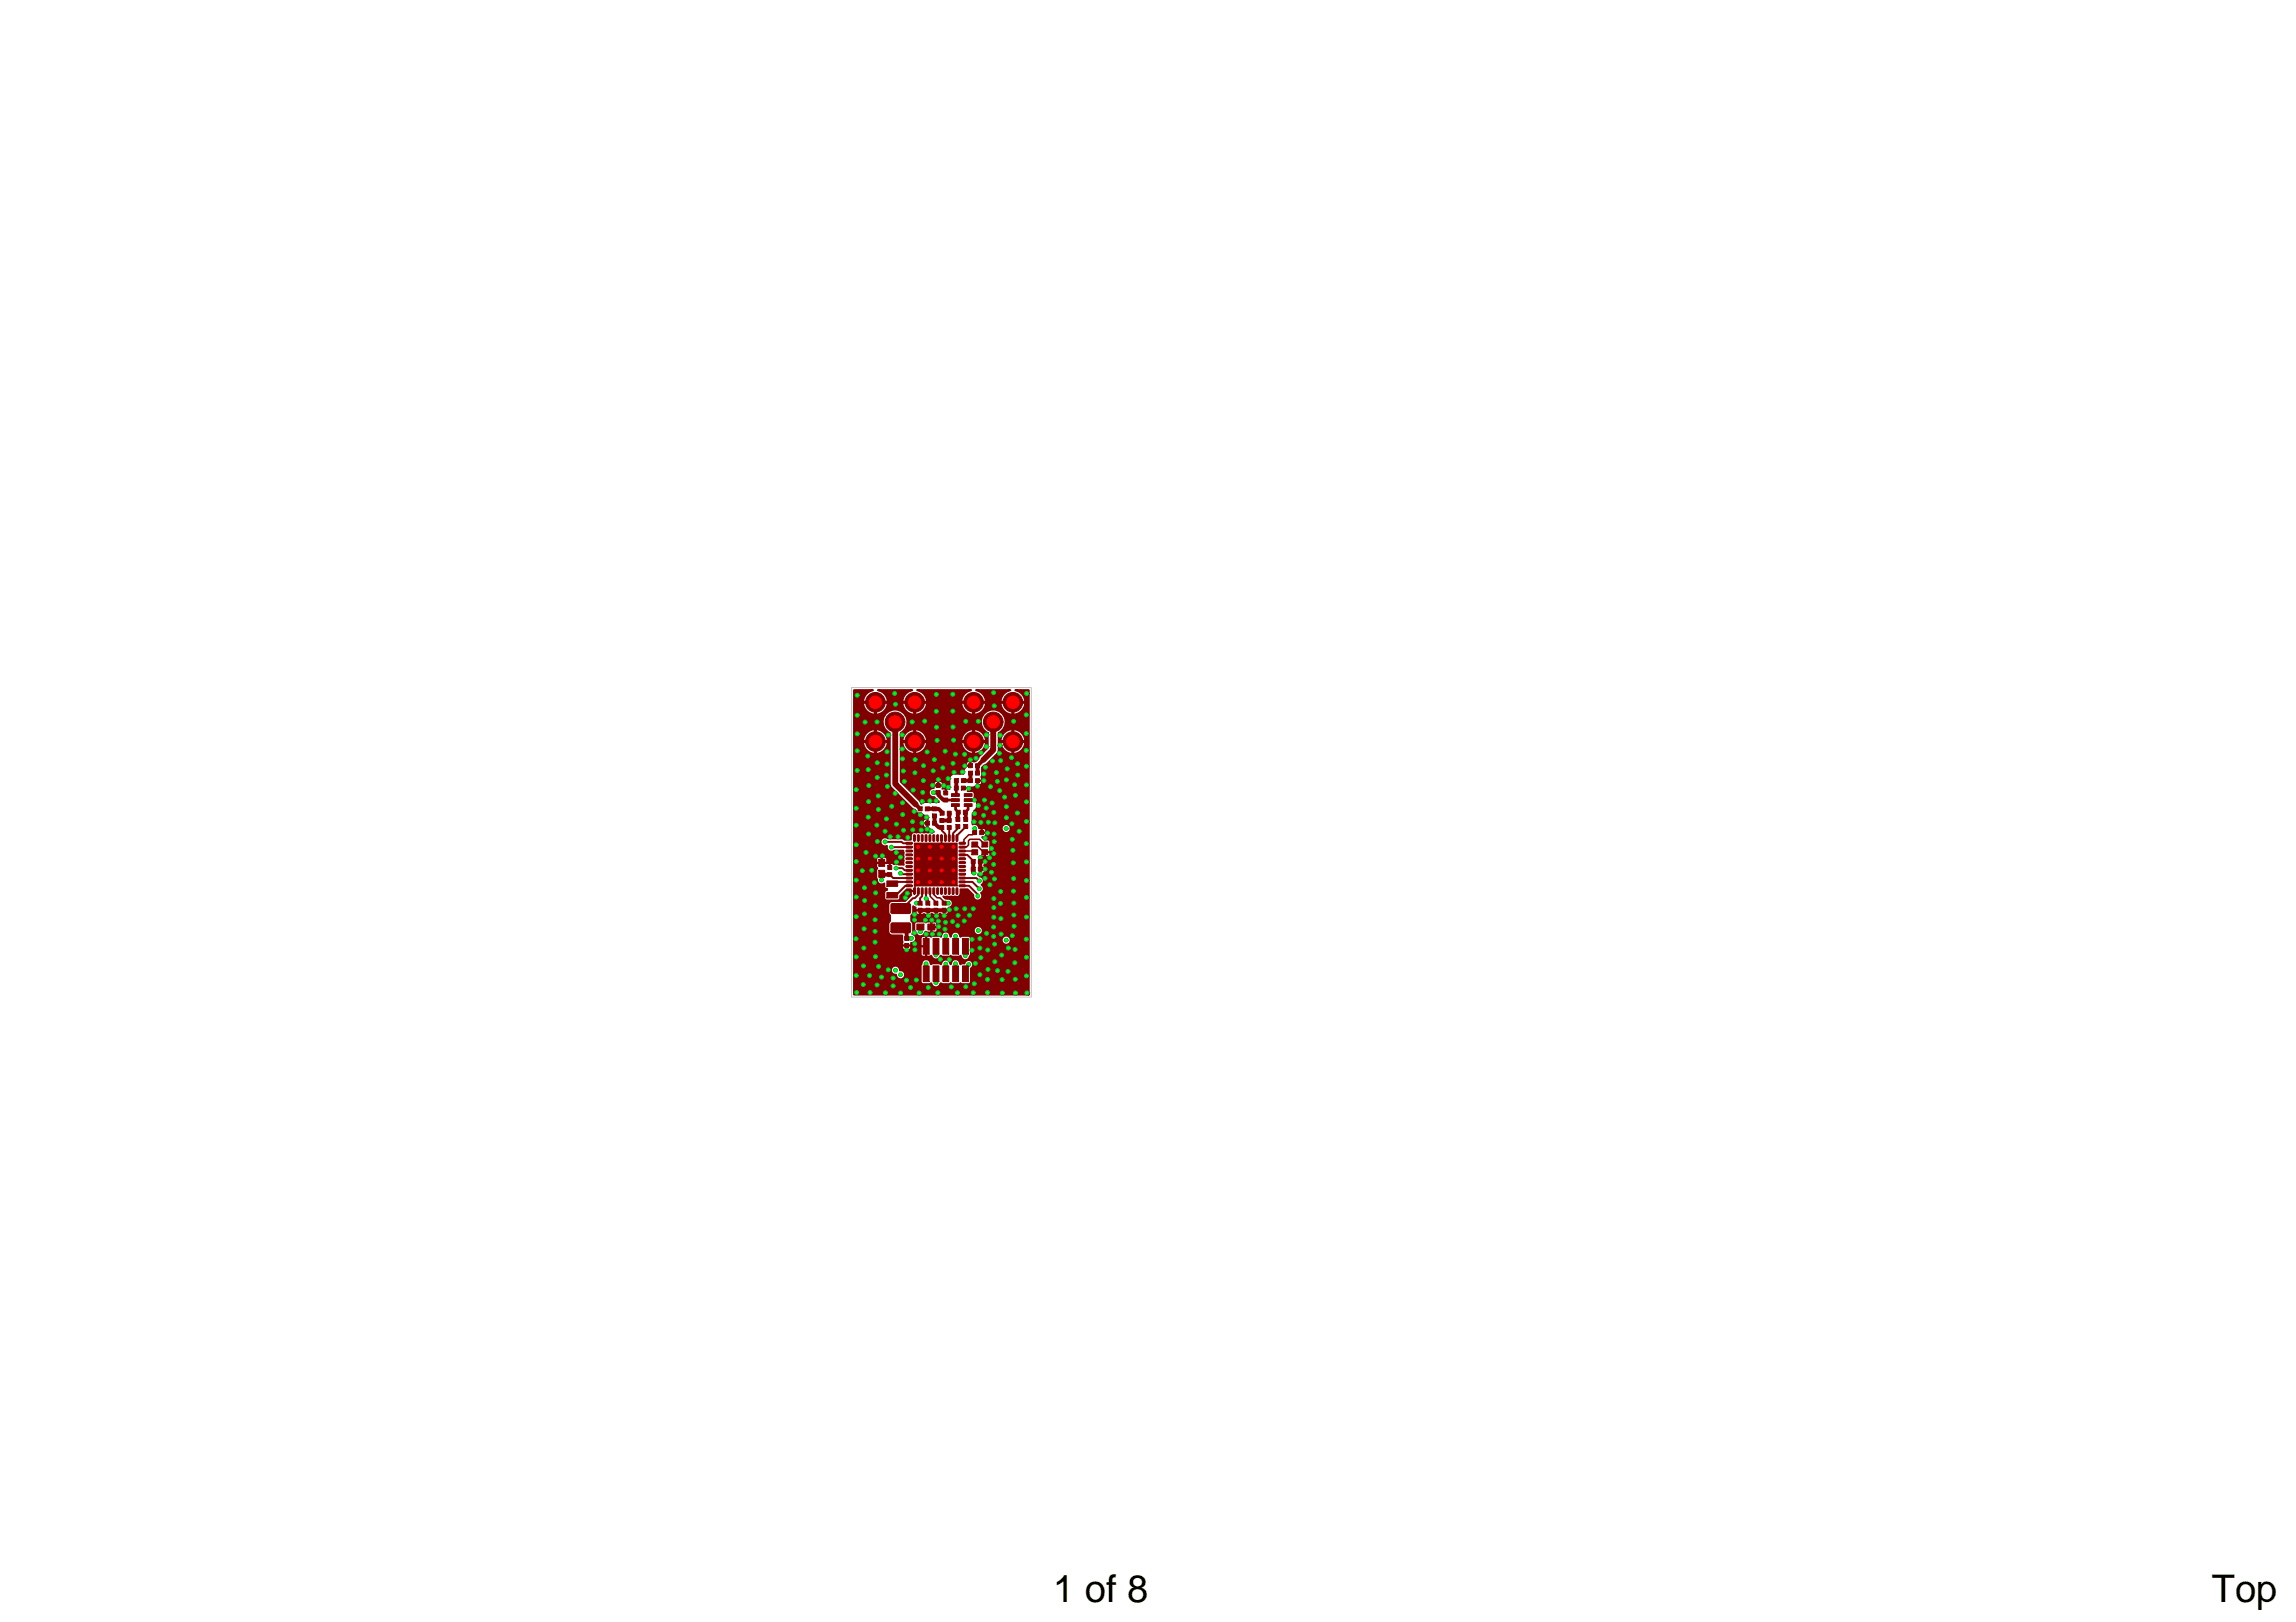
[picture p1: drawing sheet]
<svg xmlns="http://www.w3.org/2000/svg" width="297mm" height="210mm" viewBox="0 0 297 210" stroke-linecap="round" stroke-linejoin="round" font-family="sans-serif">
<defs><g id="words">
<text font-size="16.6" fill="#0f0" x="111.9" y="95">RX</text>
<text font-size="16.6" fill="#00c040" x="124.6" y="95">TX</text>
<text font-size="8.2" fill="#00c040" x="117" y="114.8">U1</text>
<text font-size="7" fill="#800000" x="119.2" y="127.2">J1</text>
<text font-size="5.5" fill="#800000" x="123" y="114.7" transform="rotate(-90 123 114.7)">U1x0</text>
<g font-size="4.9">
<text x="136.2" y="207.4">1 of 8</text>
<text x="286.1" y="207.4">Top</text>
</g>
<text font-size="4.3" fill="#0f0" x="114.8" y="120.4">L5</text>
<g font-size="2.7" fill="#f00">
<text x="114.2" y="92.3" transform="rotate(-90 114.2 92.3)">RXx2</text>
<text x="116.8" y="94.8" transform="rotate(-90 116.8 94.8)">RXx1</text>
<text x="119.3" y="92.3" transform="rotate(-90 119.3 92.3)">RXx3</text>
<text x="126.9" y="92.3" transform="rotate(-90 126.9 92.3)">TXx2</text>
<text x="129.5" y="94.8" transform="rotate(-90 129.5 94.8)">TXx1</text>
<text x="132" y="92.3" transform="rotate(-90 132 92.3)">TXx3</text>
<text x="114.2" y="97.3" transform="rotate(-90 114.2 97.3)">RXx5</text>
<text x="119.3" y="97.3" transform="rotate(-90 119.3 97.3)">RXx4</text>
<text x="126.9" y="97.3" transform="rotate(-90 126.9 97.3)">TXx5</text>
<text x="132" y="97.3" transform="rotate(-90 132 97.3)">TXx4</text>
</g>
<text font-size="2.7" fill="#0f0" x="113.4" y="113.3">C8</text>
<g font-size="2.7" fill="#800000">
<text x="117.5" y="118.3" transform="rotate(-90 117.5 118.3)">L5x1</text>
<text x="117.5" y="120.8" transform="rotate(-90 117.5 120.8)">L5x2</text>
</g>
<g font-size="2" fill="#0f0">
<text x="120.3" y="105.8">L2</text>
<text x="120.7" y="102.8">C4</text>
<text x="121.2" y="107.3">C1L1LM2LM1</text>
<text x="121.7" y="103.8">C3BAL1</text>
<text x="114.5" y="113.4">C7</text>
<text x="118.4" y="118">C5C10C11C9</text>
<text x="116.6" y="122.6">C13</text>
</g>
<g font-size="1.3" fill="#0f0">
<text x="123.2" y="101.5">LHF0CHF1</text>
<text x="125" y="99.6">CHF2</text>
<text x="118.5" y="105.1">CC1</text>
<text x="119.5" y="107">C2</text>
<text x="123.2" y="102.4">CHF0</text>
<text x="125.4" y="112">C14</text>
<text x="125.4" y="112.9">C15</text>
<text x="125.5" y="108.2">C12</text>
<text x="118.4" y="120.4">C6</text>
</g>
<g font-size="1.3" fill="#800000">
<text x="125" y="100.5">LHF1</text>
<text x="121.4" y="105.7">L3CB</text>
</g>
<g font-size="1" fill="#800000">
<text x="119.4" y="120.4" transform="rotate(-90 119.4 120.4)">C6x2</text>
<text x="120.9" y="120.4" transform="rotate(-90 120.9 120.4)">C6x1</text>
</g>
<text font-size=".9" fill="#800000" x="114.4" y="113.6" transform="rotate(-90 114.4 113.6)">C8x2 C8x1</text>
<text font-size=".8" fill="#800000" x="127.7" y="110.7" transform="rotate(-90 127.7 110.7)">X1x2 X1x3</text>
<g font-size=".7" fill="#800000">
<text x="120.2" y="106.9" transform="rotate(-90 120.2 106.9)">C2x2</text>
<text x="126.2" y="112.8" transform="rotate(-90 126.2 112.8)">C15x2 C14x2</text>
<text x="127.3" y="108.1" transform="rotate(-90 127.3 108.1)">C12x1</text>
<text x="119.3" y="118.1" transform="rotate(-90 119.3 118.1)">C5x1 C5x2</text>
</g>
</g></defs>
<path d="M110.2 89h23.2v40h-23.2z" fill="none" stroke="#c0c0c0" stroke-width=".13"/>
<path d="M126.6 110.9h.3l-.1-.1zM110.5 89.3v39.4h22.6v-39.4h-1.8a1.6 1.6 0 0 1 1.1 2.5 1.6 1.6 0 0 1-2.7 0 1.6 1.6 0 0 1 1-2.5h-4.4a1.6 1.6 0 0 1 1 2.5 1.6 1.6 0 0 1-2.7 0 1.6 1.6 0 0 1 1-2.5h-7a1.6 1.6 0 0 1 1.1 2.5 1.6 1.6 0 0 1-2.7 0 1.6 1.6 0 0 1 1-2.5h-4.4a1.6 1.6 0 0 1 1 2.5 1.6 1.6 0 0 1-2.7 0 1.6 1.6 0 0 1 1-2.5zM124.4 96a1.6 1.6 0 0 1 3.2 0 1.6 1.6 0 0 1-3.2 0zM118.4 119.3h1.1a.33 .33 0 0 0 .5 0h1.1l.2 .3v.7l-.2 .3-.1 .1-1.3-.1a.63 .63 0 0 1-.6 .5 .63 .63 0 0 1-.6-.4l-.2-.4v-.7zM115.4 125.2a.59 .59 0 0 1 .7-.2 .59 .59 0 0 1 .3 .6 .58 .58 0 0 1 .7 .5 .58 .58 0 0 1-.6 .6 .58 .58 0 0 1-.6-.6 .58 .58 0 0 1-.6-.3 .58 .58 0 0 1 .1-.6zM119.2 121.3l.2-.2h.8a.33 .33 0 0 0 .5 0h.8l.2 .1a.64 .64 0 0 1 .7-.6 .64 .64 0 0 1 .6 .6 .63 .63 0 0 1 .6-.6 .63 .63 0 0 1 .7 .6l.2-.1h.8l.3 .2v2.2l-.1 .2a.61 .61 0 0 1-.7 .5 .61 .61 0 0 1-.5-.5l-.3 .1h-.8a.33 .33 0 0 0-.5 0h-.7l-.3-.1a.67 .67 0 0 1-.6 .4 .67 .67 0 0 1-.6-.4l-.3 .1h-.8l-.2-.2zM111.7 96a1.6 1.6 0 0 1 3.2 0 1.6 1.6 0 0 1-3.2 0zM116.7 96a1.6 1.6 0 0 1 3.2 0 1.6 1.6 0 0 1-3.2 0zM114.6 92.3a1.6 1.6 0 0 1 2.5 .2 1.6 1.6 0 0 1-.6 2.3v6.4l2.5 2.4 .2 .4 .5-.2h1.8l-.6-.6a.59 .59 0 0 1-.7-.6 .59 .59 0 0 1 .6-.6v-.6l.2-.3a.87 .87 0 0 1 .9 .1v.9l.7-.1 .2 .1v-1.3a.64 .64 0 0 1 .7-.7h1.2a.76 .76 0 0 1 .3-.8v-.6a.87 .87 0 0 1 .9-.2h.3l.5-.7 1.1-1v-1.9a1.6 1.6 0 0 1-.5-2.5 1.6 1.6 0 0 1 2.4 0 1.6 1.6 0 0 1-.5 2.5v2.3l-.2 .4-1.3 1.2-.7 .5v1v.2a.93 .93 0 0 1-.1 1.1h-.6a.98 .98 0 0 1-1.1 .3v.5h.5l.3 .2 .1 .8a1.04 1.04 0 0 1-.1 1.5l-.2 .4v1.4a.59 .59 0 0 1 .9 .5h.6l.2 .1a.87 .87 0 0 1-.1 1h-.3l.3 .3h.4l.3 .2v1.8l-.2 .3h-.7l.1 .2a1.04 1.04 0 0 1 0 .9 .93 .93 0 0 1-.1 1l-.6 .1-.1 .1 .3 .2a.59 .59 0 0 1 .5 .5 .59 .59 0 0 1-.3 .6 .59 .59 0 0 1 .3 .6 .59 .59 0 0 1-.4 .5 .58 .58 0 0 1-.3 .9 .58 .58 0 0 1-.7-.7l-.7-.7h-.9l-.1 .7a.46 .46 0 0 1-.6 .2h-1.6l.3 .3h.2a.63 .63 0 0 1 .7 .5 .63 .63 0 0 1-.5 .7v.7a.87 .87 0 0 1-1 .1l-.1-.1-.1 .1a.93 .93 0 0 1-.9-.1 .89 .89 0 0 1-1.1 .1 .89 .89 0 0 1-1-.1v-.8l-.4-.1v.9l-.2 .3v.7l.2 .4v.9l-.1 .4a.59 .59 0 0 1 .5 .6 .59 .59 0 0 1-.6 .5v.6l-.2 .3a.87 .87 0 0 1-.9-.1l-.1-1.7h-1.2l-.3-.1-.2-.2-.1-1.2 .2-.4v-.7l-.1-.2a2.02 2.02 0 0 1 0-1.4l.2-.2 .3-.1h1.6l.8-.8-.1-.7h-.5l-.8 .8-.1 .5-.3 .1h-1.5l-.2-.3v-.7a.33 .33 0 0 1 .4-.3v-.2a.33 .33 0 0 1-.4-.3v-.4a.59 .59 0 0 1-.7 .1 .59 .59 0 0 1-.2-.6l-.1-.3v-.9l.1-.2-.1-.3v-1.1l.3-.1h.9l.2 .3v.5a.88 .88 0 0 1 .8 .1 .59 .59 0 0 1 .7 .1h.6v-1.8h-1.2a.59 .59 0 0 1-.7 0 .59 .59 0 0 1-.3-.6 .58 .58 0 0 1-.8-.6 .58 .58 0 0 1 1-.4h1.7l.4 .2h.8l.1-.7a.46 .46 0 0 1 .7-.2l1.8-.1 .2 .1 .2-.1-.7-.6h-.5a.87 .87 0 0 1-.2-1l.2-.1 .4-.1v-.3a.79 .79 0 0 1-.8-.3l-.6-.1-.3-.4-.3-.2-2.7-2.6-.2-.4v-6.7a1.6 1.6 0 0 1-.5-2.6zM119.3 124.4a.64 .64 0 0 1 .7-.2 .64 .64 0 0 1 .5 .6l.2-.1h.8l.2 .1a.63 .63 0 0 1 .7-.6 .63 .63 0 0 1 .6 .6 .63 .63 0 0 1 .6-.7 .63 .63 0 0 1 .7 .7l.5-.1a.59 .59 0 0 1 .9-.3 .59 .59 0 0 1-.1 .9v1.9l-.3 .2h-.8a.33 .33 0 0 0-.5 0h-.8a.33 .33 0 0 0-.5 0h-.7l-.3-.2v.1a.61 .61 0 0 1-.7 .5 .61 .61 0 0 1-.5-.6l-.3 .2h-.8l-.2-.2-.1-2.2zM126 120.4a.58 .58 0 0 1 1.1 0 .58 .58 0 0 1-1.1 0zM129.4 96a1.6 1.6 0 0 1 3.2 0 1.6 1.6 0 0 1-3.2 0zM129.6 107.2a.6 .6 0 0 1 1.2 0 .6 .6 0 0 1-1.2 0zM129.6 121.7a.6 .6 0 0 1 1.2 0 .6 .6 0 0 1-1.2 0z" fill="#800000" stroke="#800000" stroke-width=".25"/>
<g fill="none" stroke="#800000" stroke-width=".13">
<path d="M125.1 99.1h.1M125.5 98.6h.1M110.5 118.6h.1M110.5 102.2h.1M110.5 104.6h.1M110.5 109.3h.1M110.5 111.5h.1M110.5 116.1h.1M110.5 113.9h.1M110.5 106.8h.1M110.8 118.9h.1M110.8 118.4h.1"/>
<path d="M110.8 102.4h.1M110.8 101.9h.1M110.8 104.9h.1M110.8 104.3h.1M110.8 109.6h.1M110.8 109.1h.1M110.8 111.7h.1M110.8 111.2h.1M110.8 116.3h.1M110.8 115.8h.1M110.8 114.2h.1M110.8 113.6h.1"/>
<path d="M110.8 107h.1M110.8 106.5h.1M111 118.6h.1M111 102.2h.1M111 104.6h.1M111 109.3h.1M111 111.5h.1M111 116.1h.1M111 113.9h.1M111 106.8h.1M111.3 112.7h.1M111.6 112.9h.1"/>
<path d="M111.6 112.4h.1M111.6 114.9h.1M111.6 118.3h.1M111.6 116.5h.1M111.8 110.3h.1M111.8 119.9h.1M111.8 112.7h.1M111.8 115.1h.1M111.8 114.6h.1M111.8 118.5h.1M111.8 118h.1M111.9 116.8h.1"/>
<path d="M111.9 116.3h.1M112 110.6h.1M112 110.1h.1M112.1 105.7h.1M112.1 114.9h.1M112.1 118.3h.1M112.1 107.9h.1M112.1 103.7h.1M112.1 116.5h.1M112.1 101.7h.1M112.3 110.3h.1M112.3 106h.1"/>
<path d="M112.3 105.5h.1M112.4 108.2h.1M112.4 107.7h.1M112.4 104h.1M112.4 103.5h.1M112.4 101.9h.1M112.4 101.4h.1M112.6 105.7h.1M112.6 107.9h.1M112.6 103.7h.1M112.6 101.7h.1M113 119h.1"/>
<path d="M113 117.2h.1M113 115.5h.1M113.1 114.5h.1M113.2 106.8h.1M113.2 119.3h.1M113.2 118.8h.1M113.2 117.5h.1M113.2 117h.1M113.3 108.9h.1M113.3 115.8h.1M113.3 115.3h.1M113.4 103h.1"/>
<path d="M113.4 104.8h.1M113.4 107h.1M113.4 106.5h.1M113.5 119h.1M113.5 100.9h.1M113.5 117.2h.1M113.5 109.1h.1M113.5 108.6h.1M113.5 115.5h.1M113.6 103.3h.1M113.6 102.7h.1M113.6 105h.1"/>
<path d="M113.6 104.5h.1M113.7 106.8h.1M113.8 108.9h.1M113.9 103h.1M113.9 104.8h.1M114.2 107.6h.1M114.4 106h.1M114.5 107.8h.1M114.5 107.3h.1M114.6 101.8h.1M114.7 105.7h.1M114.8 102h.1"/>
<path d="M114.8 101.5h.1M114.9 106h.1M115.1 101.8h.1M115.1 104.3h.1M115.4 104.6h.1M115.4 104.1h.1M115.5 102.7h.1M115.6 104.3h.1M115.8 102.9h.1M115.8 102.4h.1M116 102.7h.1M116.5 103.9h.1"/>
<path d="M116.5 105.4h.1M116.7 101.1h.1M116.8 104.1h.1M116.8 103.6h.1M116.8 105.7h.1M116.8 105.2h.1M117 101.4h.1M117 100.9h.1M117 103.9h.1M117 105.4h.1M117.2 101.1h.1M117.4 108.6h.1"/>
<path d="M117.9 102.2h.1M118 105h.1M118.1 106.1h.1M118.1 102.5h.1M118.1 102h.1M118.4 102.2h.1M119 103.7h.1M119.1 105.2h.1M119.1 102.5h.1M119.2 101h.1M119.3 103.5h.1M119.4 102.8h.1"/>
<path d="M119.4 102.3h.1M119.5 101.3h.1M119.6 103.7h.1M119.6 102.5h.1M119.7 101h.1M119.7 118.8h.1M120 103.6h.1M120.5 118.8h.1M120.5 103.6h.1M120.9 103.6h.1M120.9 101.6h.1M121.2 118.3h.1"/>
<path d="M121.4 119h.1M121.4 101.1h.1M121.6 119.2h.1M122.1 119.4h.1M122.3 119.6h.1M122.3 119.1h.1M122.6 119.4h.1M122.7 102.1h.1M123 119.3h.1M123.2 119.5h.1M123.2 119h.1M123.5 119.3h.1"/>
<path d="M123.7 118.5h.1M123.7 117.9h.1M123.9 119.5h.1M123.9 118.7h.1M123.9 118.2h.1M124.2 118.5h.1M124.5 119.2h.1M124.7 119.4h.1M124.7 118.9h.1M124.8 117.9h.1M125 119.2h.1M125.2 118.4h.1"/>
<path d="M125.4 118.7h.1M125.4 118.2h.1M125.7 118.4h.1M125.9 117.9h.1M126.1 105h.1M126.3 103.5h.1M126.3 104.2h.1M126.3 105.3h.1M126.5 102h.1M126.6 104.5h.1M126.6 104h.1M126.6 111h.1"/>
<path d="M126.8 104.2h.1M126.9 106.7h.1M126.9 106.2h.1M127 105.5h.1M127.1 103.5h.1M127.1 106.4h.1M127.2 113.7h.1M127.3 105.8h.1M127.3 105.3h.1M127.3 104.6h.1M127.4 103.8h.1M127.4 103.3h.1"/>
<path d="M127.4 113.9h.1M127.5 105.5h.1M127.5 101h.1M127.6 104.8h.1M127.6 104.3h.1M127.6 103.5h.1M127.6 106.4h.1M127.7 113.7h.1M127.8 114.5h.1M127.8 104.6h.1M127.9 106.7h.1M127.9 106.2h.1"/>
<path d="M127.9 101.8h.1M128 107.8h.1M128 112.9h.1M128 111.3h.1M128.1 114.8h.1M128.1 114.3h.1M128.1 103.9h.1M128.1 106.4h.1M128.1 102.1h.1M128.1 101.6h.1M128.3 110.1h.1M128.3 109.6h.1"/>
<path d="M128.3 113.1h.1M128.3 112.6h.1M128.3 111h.1M128.3 111.9h.1M128.3 120h.1M128.3 105.1h.1M128.3 110.5h.1M128.3 118.7h.1M128.3 117.5h.1M128.3 116.3h.1M128.3 114.5h.1M128.3 104.2h.1"/>
<path d="M128.3 103.7h.1M128.3 107.9h.1M128.4 108.9h.1M128.4 101.8h.1M128.4 113.7h.1M128.4 106.5h.1M128.5 109.8h.1M128.5 112.9h.1M128.5 112.1h.1M128.5 111.6h.1M128.5 119.7h.1M128.6 105.4h.1"/>
<path d="M128.6 104.9h.1M128.6 110.7h.1M128.6 110.2h.1M128.6 119h.1M128.6 118.4h.1M128.6 117.7h.1M128.6 117.2h.1M128.6 116.5h.1M128.6 116h.1M128.6 103.9h.1M128.6 108.2h.1M128.6 107.7h.1"/>
<path d="M128.6 109.2h.1M128.6 108.7h.1M128.6 114h.1M128.6 113.5h.1M128.7 106.7h.1M128.7 106.2h.1M128.8 101.1h.1M128.8 111.9h.1M128.8 120h.1M128.8 105.1h.1M128.8 110.5h.1M128.8 118.7h.1"/>
<path d="M128.8 117.5h.1M128.8 116.3h.1M128.9 107.9h.1M128.9 108.9h.1M128.9 113.7h.1M129 106.5h.1M129 101.4h.1M129 100.9h.1M129.1 102.3h.1M129.2 116.9h.1M129.2 115.4h.1M129.2 118.9h.1"/>
<path d="M129.3 101.1h.1M129.3 102.6h.1M129.3 102.1h.1M129.4 117.2h.1M129.4 116.7h.1M129.5 115.6h.1M129.5 115.1h.1M129.5 119.1h.1M129.5 118.6h.1M129.6 102.3h.1M129.7 116.9h.1M129.7 103.2h.1"/>
<path d="M129.7 115.4h.1M129.7 118.9h.1M129.9 105.8h.1M129.9 104.4h.1M129.9 100.9h.1M130 103.4h.1M130 102.9h.1M130.2 106.1h.1M130.2 105.6h.1M130.2 104.7h.1M130.2 104.1h.1M130.2 101.2h.1"/>
<path d="M130.2 103.2h.1M130.5 105.8h.1M130.5 104.4h.1M130.5 100.9h.1M130.7 106.6h.1M130.7 108.6h.1M130.8 110h.1M130.8 111.7h.1M130.9 115.3h.1M130.9 113.7h.1M130.9 118.4h.1M130.9 116.9h.1"/>
<path d="M130.9 106.9h.1M130.9 106.4h.1M130.9 119.9h.1M131 108.9h.1M131 108.4h.1M131 101.6h.1M131 110.3h.1M131 109.8h.1M131.1 111.9h.1M131.1 111.4h.1M131.1 115.6h.1M131.1 115.1h.1"/>
<path d="M131.1 102.9h.1M131.1 113.9h.1M131.1 113.4h.1M131.2 118.7h.1M131.2 118.2h.1M131.2 117.1h.1M131.2 116.6h.1M131.2 106.6h.1M131.2 119.6h.1M131.2 108.6h.1M131.3 101.8h.1M131.3 101.3h.1"/>
<path d="M131.3 110h.1M131.3 111.7h.1M131.4 115.3h.1M131.4 105.2h.1M131.4 103.2h.1M131.4 102.7h.1M131.4 113.7h.1M131.4 118.4h.1M131.4 116.9h.1M131.4 119.9h.1M131.5 101.6h.1M131.6 107.6h.1"/>
<path d="M131.6 105.5h.1M131.6 105h.1M131.6 102.9h.1M131.8 107.8h.1M131.8 107.3h.1M131.9 105.2h.1M132.1 107.6h.1M132.5 109.2h.1M132.5 113.9h.1M132.5 116.1h.1M132.5 118.7h.1M132.5 111.5h.1"/>
<path d="M132.5 103.8h.1M132.5 101.6h.1M132.5 106.3h.1M132.8 109.4h.1M132.8 108.9h.1M132.8 114.2h.1M132.8 113.7h.1M132.8 116.4h.1M132.8 115.9h.1M132.8 118.9h.1M132.8 118.4h.1M132.8 111.8h.1"/>
<path d="M132.8 111.3h.1M132.8 104h.1M132.8 103.5h.1M132.8 101.8h.1M132.8 101.3h.1M132.8 106.6h.1M132.8 106.1h.1M133 109.2h.1M133 113.9h.1M133 116.1h.1M133 118.7h.1M133 111.5h.1"/>
<path d="M133 103.8h.1M133 101.6h.1M133 106.3h.1M110.5 121.5h.1M110.5 123.8h.1M110.5 126.2h.1M110.6 128.4h.1M110.7 121.7h.1M110.7 121.2h.1M110.8 124.1h.1M110.8 123.6h.1M110.8 126.5h.1"/>
<path d="M110.8 126h.1M110.8 128.7h.1M110.8 128.2h.1M111 121.5h.1M111 123.8h.1M111 126.2h.1M111.1 128.4h.1M111.4 127.4h.1M111.5 125h.1M111.5 122.7h.1M111.5 120.2h.1M111.7 127.7h.1"/>
<path d="M111.7 127.2h.1M111.7 125.3h.1M111.7 124.7h.1M111.8 122.9h.1M111.8 122.4h.1M111.8 120.5h.1M111.9 127.4h.1M112 125h.1M112 122.7h.1M112 120.2h.1M112.2 126.2h.1M112.3 128.4h.1"/>
<path d="M112.5 126.5h.1M112.5 126h.1M112.6 128.7h.1M112.6 128.2h.1M112.7 126.2h.1M112.8 128.4h.1M113 120.5h.1M113 121.9h.1M113 123.8h.1M113.2 127.5h.1M113.2 120.8h.1M113.2 120.3h.1"/>
<path d="M113.2 122.2h.1M113.2 121.7h.1M113.3 124.1h.1M113.3 123.5h.1M113.4 125.1h.1M113.5 127.7h.1M113.5 127.2h.1M113.5 120.5h.1M113.5 121.9h.1M113.5 123.8h.1M113.7 125.3h.1M113.7 124.8h.1"/>
<path d="M113.7 127.5h.1M113.8 126.4h.1M113.9 125.1h.1M114 126.7h.1M114 126.2h.1M114.3 126.4h.1M114.3 128.5h.1M114.6 128.7h.1M114.6 128.2h.1M114.7 125.5h.1M114.8 128.5h.1M114.9 125.8h.1"/>
<path d="M114.9 125.3h.1M115.2 125.5h.1M115.3 126.6h.1M115.3 127.6h.1M115.5 126.8h.1M115.5 126.3h.1M115.5 127.8h.1M115.5 127.3h.1M115.8 126.6h.1M115.8 127.6h.1M116.3 128.5h.1M116.5 128.8h.1"/>
<path d="M116.5 128.2h.1M116.8 128.5h.1M117 122.9h.1M117.5 122.9h.1M126.9 124.2h.1M126.9 123.7h.1M127 126.1h.1M127 121.5h.1M127 122.7h.1M127.1 123.9h.1M127.4 120.8h.1M127.5 126.7h.1"/>
<path d="M127.5 128.5h.1M127.5 122.9h.1M127.6 125.5h.1M127.6 121h.1M127.6 120.5h.1M127.8 127h.1M127.8 126.5h.1M127.8 128.7h.1M127.8 128.2h.1M127.8 123.2h.1M127.8 122.7h.1M127.8 125.7h.1"/>
<path d="M127.8 125.2h.1M127.9 120.8h.1M128 126.7h.1M128 128.5h.1M128 122.9h.1M128.1 125.5h.1M128.3 121.2h.1M128.4 122.2h.1M128.4 124.5h.1M128.5 121.4h.1M128.5 120.9h.1M128.5 120.2h.1"/>
<path d="M128.7 122.4h.1M128.7 121.9h.1M128.7 124.7h.1M128.7 124.2h.1M128.8 125.6h.1M128.8 121.2h.1M128.9 122.2h.1M129 124.5h.1M129.1 125.9h.1M129.1 125.4h.1M129.3 120.9h.1M129.3 125.6h.1"/>
<path d="M129.3 123.6h.1M129.4 126.8h.1M129.4 128.5h.1M129.5 121.1h.1M129.5 120.6h.1M129.6 123.9h.1M129.6 123.3h.1M129.6 127h.1M129.6 126.5h.1M129.7 128.8h.1M129.7 128.2h.1M129.8 120.9h.1"/>
<path d="M129.8 123.6h.1M129.9 126.8h.1M129.9 128.5h.1M130.1 125.7h.1M130.2 122.7h.1M130.4 126h.1M130.4 125.5h.1M130.5 122.9h.1M130.5 122.4h.1M130.7 125.7h.1M130.7 121.1h.1M130.7 122.7h.1"/>
<path d="M131 121.3h.1M131 120.8h.1M131 124.6h.1M131.1 122.9h.1M131.1 126.7h.1M131.1 128.5h.1M131.2 120.1h.1M131.2 121.1h.1M131.3 124.8h.1M131.3 124.3h.1M131.3 123.1h.1M131.3 122.6h.1"/>
<path d="M131.3 127h.1M131.3 126.5h.1M131.4 128.8h.1M131.4 128.2h.1M131.5 124.6h.1M131.6 122.9h.1M131.6 126.7h.1M131.6 128.5h.1M132.5 121.5h.1M132.5 126.3h.1M132.5 123.9h.1M132.6 128.5h.1"/>
<path d="M132.8 121.8h.1M132.8 121.3h.1M132.8 126.5h.1M132.8 126h.1M132.8 124.1h.1M132.8 123.6h.1M132.9 128.7h.1M132.9 128.2h.1M133 121.5h.1M133 126.3h.1M133 123.9h.1M133.1 128.5h.1"/>
</g>
<path d="M125.5 98.5v.3M120 118v.4M121.1 118v.4M122.1 118v.4M126.5 101.3v.3M126.8 112.7v.4M127.8 110.3h.3M117.3 122.6v.3" fill="none" stroke="#800000" stroke-width=".3"/>
<path d="M114.5 108.9h2.1l.2 .2h.8M120 116.5v.4M121.1 126v1.2M121.1 122.5v1.1M124.9 122.5v1.2M125.3 124.8l-.4 .4v.8" fill="none" stroke="#800000" stroke-width=".25"/>
<path d="M118.3 115v.3M120.8 115.3v.5M121.1 116.8v.1M126.1 109.3l.2 .2h.1l.9 .8h.1M127.4 109.3l-.7-.7h-1.2l-.2 .2v.5l-.3 .3h-.5" fill="none" stroke="#800000" stroke-width=".2"/>
<path d="M126.5 99.1v1M120.9 105.6v.9M122.8 105.2v1M123.7 101v1M124 105.1l-.1 .9M124.9 105.1v.9M125.5 100.1v.9M126.8 111.5v1" fill="none" stroke="#800000" stroke-width=".51"/>
<path d="M126.1 107.2v.6" fill="none" stroke="#800000" stroke-width=".36"/>
<path d="M115.8 93.4v8.1l2.7 2.6" fill="none" stroke="#800000" stroke-width=".76"/>
<g fill="#00c040" stroke="#00c040" stroke-width=".13">
<circle cx="110.8" cy="128.4" r=".25"/>
<circle cx="111.7" cy="127.4" r=".25"/>
<circle cx="112.6" cy="128.4" r=".25"/>
<circle cx="113.5" cy="127.5" r=".25"/>
<circle cx="115.5" cy="127.6" r=".25"/>
<circle cx="114.6" cy="128.5" r=".25"/>
<circle cx="116.5" cy="128.5" r=".25"/>
<circle cx="127.8" cy="128.5" r=".25"/>
<circle cx="129.6" cy="126.8" r=".25"/>
<circle cx="129.7" cy="128.5" r=".25"/>
<circle cx="132.9" cy="128.5" r=".25"/>
<circle cx="131.4" cy="128.5" r=".25"/>
<circle cx="110.8" cy="126.2" r=".25"/>
<circle cx="112.5" cy="126.2" r=".25"/>
<circle cx="111.7" cy="125" r=".25"/>
<circle cx="114.9" cy="125.5" r=".25"/>
<circle cx="113.7" cy="125.1" r=".25"/>
<circle cx="114" cy="126.4" r=".25"/>
<circle cx="115.5" cy="126.6" r=".25"/>
<circle cx="115.8" cy="125.6" r=".25"/>
<circle cx="116.5" cy="126.1" r=".25"/>
<circle cx="127.8" cy="125.5" r=".25"/>
<circle cx="126.8" cy="126.1" r=".25"/>
<circle cx="127.8" cy="126.7" r=".25"/>
<circle cx="128.7" cy="124.5" r=".25"/>
<circle cx="129.1" cy="125.6" r=".25"/>
<circle cx="130.4" cy="125.7" r=".25"/>
<circle cx="132.8" cy="126.3" r=".25"/>
<circle cx="131.3" cy="124.6" r=".25"/>
<circle cx="131.3" cy="126.7" r=".25"/>
<circle cx="110.8" cy="123.8" r=".25"/>
<circle cx="111.8" cy="122.7" r=".25"/>
<circle cx="113.3" cy="123.8" r=".25"/>
<circle cx="113.2" cy="121.9" r=".25"/>
<circle cx="126.8" cy="122.7" r=".25"/>
<circle cx="126.9" cy="123.9" r=".25"/>
<circle cx="127.8" cy="122.9" r=".25"/>
<circle cx="129.6" cy="123.6" r=".25"/>
<circle cx="128.7" cy="122.2" r=".25"/>
<circle cx="130.5" cy="122.7" r=".25"/>
<circle cx="132.8" cy="123.9" r=".25"/>
<circle cx="131.3" cy="122.9" r=".25"/>
<circle cx="110.7" cy="121.5" r=".25"/>
<circle cx="111.8" cy="120.2" r=".25"/>
<circle cx="113.2" cy="120.5" r=".25"/>
<circle cx="123.2" cy="119.3" r=".25"/>
<circle cx="121.4" cy="119.2" r=".25"/>
<circle cx="121.4" cy="119.9" r=".25"/>
<circle cx="122.3" cy="119.4" r=".25"/>
<circle cx="123.9" cy="119.8" r=".25"/>
<circle cx="124.7" cy="119.2" r=".25"/>
<circle cx="127.6" cy="120.8" r=".25"/>
<circle cx="126.8" cy="121.5" r=".25"/>
<circle cx="129.5" cy="120.9" r=".25"/>
<circle cx="130.2" cy="121.7" r=".25"/>
<circle cx="128.5" cy="121.2" r=".25"/>
<circle cx="128.5" cy="120" r=".25"/>
<circle cx="131" cy="121.1" r=".25"/>
<circle cx="132.8" cy="121.5" r=".25"/>
<circle cx="131.2" cy="119.9" r=".25"/>
<circle cx="110.8" cy="118.6" r=".25"/>
<circle cx="111.8" cy="118.3" r=".25"/>
<circle cx="113.2" cy="117.2" r=".25"/>
<circle cx="113.2" cy="119" r=".25"/>
<circle cx="119.7" cy="119.1" r=".25"/>
<circle cx="120.5" cy="119.1" r=".25"/>
<circle cx="124.8" cy="117.6" r=".25"/>
<circle cx="123.7" cy="117.6" r=".25"/>
<circle cx="123.9" cy="118.5" r=".25"/>
<circle cx="125.4" cy="118.4" r=".25"/>
<circle cx="125.9" cy="117.6" r=".25"/>
<circle cx="129.5" cy="118.9" r=".25"/>
<circle cx="128.6" cy="118.7" r=".25"/>
<circle cx="128.6" cy="117.5" r=".25"/>
<circle cx="129.4" cy="116.9" r=".25"/>
<circle cx="131.2" cy="118.4" r=".25"/>
<circle cx="132.8" cy="118.7" r=".25"/>
<circle cx="131.2" cy="116.9" r=".25"/>
<circle cx="110.8" cy="116.1" r=".25"/>
<circle cx="113.1" cy="114.2" r=".25"/>
<circle cx="111.8" cy="114.9" r=".25"/>
<circle cx="111.9" cy="116.5" r=".25"/>
<circle cx="113.3" cy="115.5" r=".25"/>
<circle cx="128.1" cy="114.5" r=".25"/>
<circle cx="126.7" cy="115" r=".25"/>
<circle cx="126.5" cy="116" r=".25"/>
<circle cx="128.6" cy="116.3" r=".25"/>
<circle cx="129.5" cy="115.4" r=".25"/>
<circle cx="132.8" cy="116.1" r=".25"/>
<circle cx="131.1" cy="115.3" r=".25"/>
<circle cx="110.8" cy="113.9" r=".25"/>
<circle cx="111.6" cy="112.7" r=".25"/>
<circle cx="128.3" cy="112.9" r=".25"/>
<circle cx="127.4" cy="113.7" r=".25"/>
<circle cx="126.7" cy="114" r=".25"/>
<circle cx="128.5" cy="111.9" r=".25"/>
<circle cx="128.6" cy="113.7" r=".25"/>
<circle cx="132.8" cy="111.5" r=".25"/>
<circle cx="132.8" cy="113.9" r=".25"/>
<circle cx="131.1" cy="111.7" r=".25"/>
<circle cx="131.1" cy="113.7" r=".25"/>
<circle cx="110.8" cy="109.3" r=".25"/>
<circle cx="110.8" cy="111.5" r=".25"/>
<circle cx="112" cy="110.3" r=".25"/>
<circle cx="128.3" cy="109.8" r=".25"/>
<circle cx="128" cy="111" r=".25"/>
<circle cx="128.6" cy="110.5" r=".25"/>
<circle cx="132.8" cy="109.2" r=".25"/>
<circle cx="131" cy="110" r=".25"/>
<circle cx="110.8" cy="106.8" r=".25"/>
<circle cx="112.4" cy="107.9" r=".25"/>
<circle cx="113.5" cy="108.9" r=".25"/>
<circle cx="114.5" cy="108.9" r=".25"/>
<circle cx="113.4" cy="106.8" r=".25"/>
<circle cx="114.5" cy="107.6" r=".25"/>
<circle cx="127.4" cy="108.5" r=".25"/>
<circle cx="127.8" cy="107.8" r=".25"/>
<circle cx="130.2" cy="107.2" r=".25"/>
<circle cx="128.6" cy="107.9" r=".25"/>
<circle cx="128.7" cy="106.5" r=".25"/>
<circle cx="130.9" cy="106.6" r=".25"/>
<circle cx="131" cy="108.6" r=".25"/>
<circle cx="128.6" cy="108.9" r=".25"/>
<circle cx="131.8" cy="107.6" r=".25"/>
<circle cx="110.8" cy="104.6" r=".25"/>
<circle cx="112.3" cy="105.7" r=".25"/>
<circle cx="115.4" cy="104.3" r=".25"/>
<circle cx="113.6" cy="104.8" r=".25"/>
<circle cx="114.7" cy="106" r=".25"/>
<circle cx="118.1" cy="106.3" r=".25"/>
<circle cx="118.3" cy="105" r=".25"/>
<circle cx="116.8" cy="105.4" r=".25"/>
<circle cx="119.9" cy="105.8" r=".25"/>
<circle cx="119.1" cy="105.4" r=".25"/>
<circle cx="127.6" cy="104.6" r=".25"/>
<circle cx="126.1" cy="105.3" r=".25"/>
<circle cx="126.6" cy="104.2" r=".25"/>
<circle cx="127.9" cy="106.4" r=".25"/>
<circle cx="128.3" cy="103.9" r=".25"/>
<circle cx="127.3" cy="105.5" r=".25"/>
<circle cx="126.9" cy="106.4" r=".25"/>
<circle cx="130.2" cy="105.8" r=".25"/>
<circle cx="128.6" cy="105.1" r=".25"/>
<circle cx="130.2" cy="104.4" r=".25"/>
<circle cx="132.8" cy="106.3" r=".25"/>
<circle cx="131.6" cy="105.2" r=".25"/>
<circle cx="110.8" cy="102.2" r=".25"/>
<circle cx="112.4" cy="103.7" r=".25"/>
<circle cx="112.4" cy="101.7" r=".25"/>
<circle cx="113.6" cy="103" r=".25"/>
<circle cx="114.8" cy="101.8" r=".25"/>
<circle cx="115.8" cy="102.7" r=".25"/>
<circle cx="116.8" cy="103.9" r=".25"/>
<circle cx="118.1" cy="102.2" r=".25"/>
<circle cx="119.4" cy="102.5" r=".25"/>
<circle cx="120.3" cy="103.6" r=".25"/>
<circle cx="119.3" cy="103.7" r=".25"/>
<circle cx="122.7" cy="101.9" r=".25"/>
<circle cx="121.1" cy="103.6" r=".25"/>
<circle cx="126.5" cy="101.7" r=".25"/>
<circle cx="128.1" cy="101.8" r=".25"/>
<circle cx="127.4" cy="103.5" r=".25"/>
<circle cx="126" cy="103.5" r=".25"/>
<circle cx="130" cy="103.2" r=".25"/>
<circle cx="129.3" cy="102.3" r=".25"/>
<circle cx="132.8" cy="103.8" r=".25"/>
<circle cx="132.8" cy="101.6" r=".25"/>
<circle cx="131.3" cy="101.6" r=".25"/>
<circle cx="131.4" cy="102.9" r=".25"/>
<circle cx="113.5" cy="100.6" r=".25"/>
<circle cx="117" cy="101.1" r=".25"/>
<circle cx="119.5" cy="101" r=".25"/>
<circle cx="121.4" cy="100.9" r=".25"/>
<circle cx="122.7" cy="100.8" r=".25"/>
<circle cx="127.3" cy="101" r=".25"/>
<circle cx="130.2" cy="100.9" r=".25"/>
<circle cx="129" cy="101.1" r=".25"/>
</g>
<g fill="#0f0" stroke="#0f0" stroke-width=".13">
<circle cx="110.8" cy="128.4" r=".11"/>
<circle cx="111.7" cy="127.4" r=".11"/>
<circle cx="112.6" cy="128.4" r=".11"/>
<circle cx="113.5" cy="127.5" r=".11"/>
<circle cx="115.5" cy="127.6" r=".11"/>
<circle cx="114.6" cy="128.5" r=".11"/>
<circle cx="116.5" cy="128.5" r=".11"/>
<circle cx="127.8" cy="128.5" r=".11"/>
<circle cx="129.6" cy="126.8" r=".11"/>
<circle cx="129.7" cy="128.5" r=".11"/>
<circle cx="132.9" cy="128.5" r=".11"/>
<circle cx="131.4" cy="128.5" r=".11"/>
<circle cx="110.8" cy="126.2" r=".11"/>
<circle cx="112.5" cy="126.2" r=".11"/>
<circle cx="111.7" cy="125" r=".11"/>
<circle cx="114.9" cy="125.5" r=".11"/>
<circle cx="113.7" cy="125.1" r=".11"/>
<circle cx="114" cy="126.4" r=".11"/>
<circle cx="115.5" cy="126.6" r=".11"/>
<circle cx="115.8" cy="125.6" r=".11"/>
<circle cx="116.5" cy="126.1" r=".11"/>
<circle cx="127.8" cy="125.5" r=".11"/>
<circle cx="126.8" cy="126.1" r=".11"/>
<circle cx="127.8" cy="126.7" r=".11"/>
<circle cx="128.7" cy="124.5" r=".11"/>
<circle cx="129.1" cy="125.6" r=".11"/>
<circle cx="130.4" cy="125.7" r=".11"/>
<circle cx="132.8" cy="126.3" r=".11"/>
<circle cx="131.3" cy="124.6" r=".11"/>
<circle cx="131.3" cy="126.7" r=".11"/>
<circle cx="110.8" cy="123.8" r=".11"/>
<circle cx="111.8" cy="122.7" r=".11"/>
<circle cx="113.3" cy="123.8" r=".11"/>
<circle cx="113.2" cy="121.9" r=".11"/>
<circle cx="121.1" cy="123.6" r=".11"/>
<circle cx="126.8" cy="122.7" r=".11"/>
<circle cx="126.9" cy="123.9" r=".11"/>
<circle cx="127.8" cy="122.9" r=".11"/>
<circle cx="129.6" cy="123.6" r=".11"/>
<circle cx="128.7" cy="122.2" r=".11"/>
<circle cx="130.5" cy="122.7" r=".11"/>
<circle cx="132.8" cy="123.9" r=".11"/>
<circle cx="131.3" cy="122.9" r=".11"/>
<circle cx="110.7" cy="121.5" r=".11"/>
<circle cx="111.8" cy="120.2" r=".11"/>
<circle cx="113.2" cy="120.5" r=".11"/>
<circle cx="123.2" cy="119.3" r=".11"/>
<circle cx="122.3" cy="119.4" r=".11"/>
<circle cx="123.9" cy="119.8" r=".11"/>
<circle cx="124.7" cy="119.2" r=".11"/>
<circle cx="127.6" cy="120.8" r=".11"/>
<circle cx="126.8" cy="121.5" r=".11"/>
<circle cx="129.5" cy="120.9" r=".11"/>
<circle cx="130.2" cy="121.7" r=".11"/>
<circle cx="128.5" cy="121.2" r=".11"/>
<circle cx="128.5" cy="120" r=".11"/>
<circle cx="131" cy="121.1" r=".11"/>
<circle cx="132.8" cy="121.5" r=".11"/>
<circle cx="131.2" cy="119.9" r=".11"/>
<circle cx="110.8" cy="118.6" r=".11"/>
<circle cx="111.8" cy="118.3" r=".11"/>
<circle cx="113.2" cy="117.2" r=".11"/>
<circle cx="113.2" cy="119" r=".11"/>
<circle cx="119.7" cy="119.1" r=".11"/>
<circle cx="120.5" cy="119.1" r=".11"/>
<circle cx="123.9" cy="118.5" r=".11"/>
<circle cx="125.4" cy="118.4" r=".11"/>
<circle cx="129.5" cy="118.9" r=".11"/>
<circle cx="128.6" cy="118.7" r=".11"/>
<circle cx="128.6" cy="117.5" r=".11"/>
<circle cx="129.4" cy="116.9" r=".11"/>
<circle cx="131.2" cy="118.4" r=".11"/>
<circle cx="132.8" cy="118.7" r=".11"/>
<circle cx="131.2" cy="116.9" r=".11"/>
<circle cx="110.8" cy="116.1" r=".11"/>
<circle cx="111.8" cy="114.9" r=".11"/>
<circle cx="111.9" cy="116.5" r=".11"/>
<circle cx="113.3" cy="115.5" r=".11"/>
<circle cx="128.1" cy="114.5" r=".11"/>
<circle cx="126.7" cy="115" r=".11"/>
<circle cx="128.6" cy="116.3" r=".11"/>
<circle cx="129.5" cy="115.4" r=".11"/>
<circle cx="132.8" cy="116.1" r=".11"/>
<circle cx="131.1" cy="115.3" r=".11"/>
<circle cx="110.8" cy="113.9" r=".11"/>
<circle cx="111.6" cy="112.7" r=".11"/>
<circle cx="128.3" cy="112.9" r=".11"/>
<circle cx="127.4" cy="113.7" r=".11"/>
<circle cx="126.7" cy="114" r=".11"/>
<circle cx="128.5" cy="111.9" r=".11"/>
<circle cx="128.6" cy="113.7" r=".11"/>
<circle cx="132.8" cy="111.5" r=".11"/>
<circle cx="132.8" cy="113.9" r=".11"/>
<circle cx="131.1" cy="111.7" r=".11"/>
<circle cx="131.1" cy="113.7" r=".11"/>
<circle cx="110.8" cy="109.3" r=".11"/>
<circle cx="110.8" cy="111.5" r=".11"/>
<circle cx="112" cy="110.3" r=".11"/>
<circle cx="128.3" cy="109.8" r=".11"/>
<circle cx="128" cy="111" r=".11"/>
<circle cx="128.6" cy="110.5" r=".11"/>
<circle cx="132.8" cy="109.2" r=".11"/>
<circle cx="131" cy="110" r=".11"/>
<circle cx="110.8" cy="106.8" r=".11"/>
<circle cx="112.4" cy="107.9" r=".11"/>
<circle cx="113.5" cy="108.9" r=".11"/>
<circle cx="114.5" cy="108.9" r=".11"/>
<circle cx="113.4" cy="106.8" r=".11"/>
<circle cx="114.5" cy="107.6" r=".11"/>
<circle cx="130.2" cy="107.2" r=".11"/>
<circle cx="128.6" cy="107.9" r=".11"/>
<circle cx="128.7" cy="106.5" r=".11"/>
<circle cx="130.9" cy="106.6" r=".11"/>
<circle cx="131" cy="108.6" r=".11"/>
<circle cx="128.6" cy="108.9" r=".11"/>
<circle cx="131.8" cy="107.6" r=".11"/>
<circle cx="110.8" cy="104.6" r=".11"/>
<circle cx="112.3" cy="105.7" r=".11"/>
<circle cx="115.4" cy="104.3" r=".11"/>
<circle cx="113.6" cy="104.8" r=".11"/>
<circle cx="114.7" cy="106" r=".11"/>
<circle cx="116.8" cy="105.4" r=".11"/>
<circle cx="127.6" cy="104.6" r=".11"/>
<circle cx="126.1" cy="105.3" r=".11"/>
<circle cx="126.6" cy="104.2" r=".11"/>
<circle cx="127.9" cy="106.4" r=".11"/>
<circle cx="128.3" cy="103.9" r=".11"/>
<circle cx="127.3" cy="105.5" r=".11"/>
<circle cx="126.9" cy="106.4" r=".11"/>
<circle cx="130.2" cy="105.8" r=".11"/>
<circle cx="128.6" cy="105.1" r=".11"/>
<circle cx="130.2" cy="104.4" r=".11"/>
<circle cx="132.8" cy="106.3" r=".11"/>
<circle cx="131.6" cy="105.2" r=".11"/>
<circle cx="110.8" cy="102.2" r=".11"/>
<circle cx="112.4" cy="103.7" r=".11"/>
<circle cx="112.4" cy="101.7" r=".11"/>
<circle cx="113.6" cy="103" r=".11"/>
<circle cx="114.8" cy="101.8" r=".11"/>
<circle cx="115.8" cy="102.7" r=".11"/>
<circle cx="116.8" cy="103.9" r=".11"/>
<circle cx="118.1" cy="102.2" r=".11"/>
<circle cx="119.4" cy="102.5" r=".11"/>
<circle cx="120.3" cy="103.6" r=".11"/>
<circle cx="119.3" cy="103.7" r=".11"/>
<circle cx="121.1" cy="103.6" r=".11"/>
<circle cx="128.1" cy="101.8" r=".11"/>
<circle cx="127.4" cy="103.5" r=".11"/>
<circle cx="130" cy="103.2" r=".11"/>
<circle cx="129.3" cy="102.3" r=".11"/>
<circle cx="132.8" cy="103.8" r=".11"/>
<circle cx="132.8" cy="101.6" r=".11"/>
<circle cx="131.3" cy="101.6" r=".11"/>
<circle cx="131.4" cy="102.9" r=".11"/>
<circle cx="117" cy="101.1" r=".11"/>
<circle cx="119.5" cy="101" r=".11"/>
<circle cx="122.7" cy="100.8" r=".11"/>
<circle cx="127.3" cy="101" r=".11"/>
<circle cx="130.2" cy="100.9" r=".11"/>
<circle cx="129" cy="101.1" r=".11"/>
</g>
<g fill="#800000" stroke="#800000" stroke-width=".13">
<path d="M124.1 114.5h.7l.1 .1-.1 .2h-.6l-.1-.2z"/>
<path d="M124.1 114h.7l.1 .1-.1 .2h-.6l-.1-.2z"/>
<path d="M124.1 113.5h.7l.1 .1-.1 .2h-.6l-.1-.1z"/>
<path d="M124.1 113h.7l.1 .1-.1 .2h-.6l-.1-.1z"/>
<path d="M124.1 112.5h.7l.1 .1-.1 .2h-.6l-.1-.2z"/>
<path d="M124.1 112h.7l.1 .1-.1 .2h-.6l-.1-.1z"/>
<path d="M124.1 111.5h.7l.1 .1-.1 .2h-.6l-.1-.1z"/>
<path d="M124.1 111h.7l.1 .1-.1 .2h-.6l-.1-.2z"/>
<path d="M124.1 110.5h.7l.1 .1-.1 .2h-.6l-.1-.1z"/>
<path d="M124.1 110h.7l.1 .1-.1 .2h-.6l-.1-.1z"/>
<path d="M124.1 109.5h.7l.1 .1-.1 .2h-.6l-.1-.2z"/>
<path d="M124.1 109h.7l.1 .1-.1 .2h-.6l-.1-.1z"/>
<path d="M117.2 109h.7l.1 .1-.1 .2h-.6l-.1-.1z"/>
<path d="M117.2 109.5h.7l.1 .1-.1 .2h-.6l-.1-.2z"/>
<path d="M117.2 110h.7l.1 .1-.1 .2h-.6l-.1-.1z"/>
<path d="M117.2 110.5h.7l.1 .1-.1 .2h-.6l-.1-.1z"/>
<path d="M117.2 111h.7l.1 .1-.1 .2h-.6l-.1-.2z"/>
<path d="M117.2 111.5h.7l.1 .1-.1 .2h-.6l-.1-.1z"/>
<path d="M117.2 112h.7l.1 .1-.1 .2h-.6l-.1-.1z"/>
<path d="M117.2 112.5h.7l.1 .1-.1 .2h-.6l-.1-.2z"/>
<path d="M117.2 113h.7l.1 .1-.1 .2h-.6l-.1-.1z"/>
<path d="M117.2 113.5h.7l.1 .1-.1 .2h-.6l-.1-.1z"/>
<path d="M117.2 114h.7l.1 .1-.1 .2h-.6l-.1-.2z"/>
<path d="M117.2 114.5h.7l.1 .1-.1 .2h-.6l-.1-.1z"/>
<path d="M118.4 113.8h.7v.7h-.7z"/>
<path d="M118.4 112.3h.7v.7h-.7z"/>
<path d="M118.4 110.7h.7v.8h-.7z"/>
<path d="M118.4 109.2h.7v.8h-.7z"/>
<path d="M119.9 113.8h.8v.7h-.8z"/>
<path d="M119.9 112.3h.8v.7h-.8z"/>
<path d="M119.9 110.7h.8v.8h-.8z"/>
<path d="M119.9 109.2h.8v.8h-.8z"/>
<path d="M121.4 113.8h.8v.7h-.8z"/>
<path d="M121.4 112.3h.8v.7h-.8z"/>
<path d="M121.4 110.7h.8v.8h-.8z"/>
<path d="M121.4 109.2h.8v.8h-.8z"/>
<path d="M123 113.8h.7v.7h-.7z"/>
<path d="M123 112.3h.7v.7h-.7z"/>
<path d="M123 110.7h.7v.8h-.7z"/>
<path d="M123 109.2h.7v.8h-.7z"/>
<path d="M125.7 110h.8v.6h-.8z"/>
<path d="M125.7 109h.8v.6h-.8z"/>
<path d="M114.7 115.5h1.4v.7h-1.4z"/>
<path d="M114.7 114h1.4v.7h-1.4z"/>
<path d="M114.9 112h.5v.5h-.5z"/>
<path d="M114.9 112.9h.5v.5h-.5z"/>
<path d="M121.9 117.5h.5v.5h-.5z"/>
<path d="M121.9 116.6h.5v.5h-.5z"/>
<path d="M119.8 117.5h.5v.5h-.5z"/>
<path d="M119.8 116.6h.5v.5h-.5z"/>
<path d="M120.8 117.5h.5v.5h-.5z"/>
<path d="M120.8 116.6h.5v.5h-.5z"/>
<path d="M120.6 106.3h.6v.5h-.6z"/>
<path d="M121.1 101.4h.5v.5h-.5z"/>
<path d="M121.1 102.3h.5v.5h-.5z"/>
<path d="M125.8 107.5h.5v.5h-.5z"/>
<path d="M117 122.1h.5v.5h-.5z"/>
<path d="M117 121.2h.5v.5h-.5z"/>
<path d="M126.6 111.3h.5v.5h-.5z"/>
<path d="M121.6 106.8h.5v.5h-.5z"/>
<path d="M121.6 105.9h.5v.5h-.5z"/>
<path d="M123.7 104.9h.5v.5h-.5z"/>
<path d="M124.6 104.9h.5v.5h-.5z"/>
<path d="M123.5 101.7h.5v.5h-.5z"/>
<path d="M124.4 101.7h.5v.5h-.5z"/>
<path d="M125.3 100.8h.5v.5h-.5z"/>
<path d="M126.2 100.8h.5v.5h-.5z"/>
<path d="M126.2 98.8h.5v.5h-.5z"/>
<path d="M125.3 98.8h.5v.5h-.5z"/>
<path d="M122.1 102.4h.5v.5h-.5z"/>
<path d="M122.1 103.3h.5v.5h-.5z"/>
<path d="M119.7 104.4h.5v.5h-.5z"/>
<path d="M118.8 104.4h.5v.5h-.5z"/>
<path d="M123.1 102.7h1v.3l-1 .1z"/>
<path d="M123.1 103.4h1v.3h-1z"/>
<path d="M123.1 104h1v.3l-1 .1z"/>
<path d="M124.8 104h.9l.1 .3-1 .1z"/>
<path d="M124.8 103.4h.9l.1 .3h-1z"/>
<path d="M124.8 102.7h.9l.1 .3-1 .1z"/>
<path d="M126.6 112.2h.5v.5h-.5z"/>
<path d="M122.6 105.9h.5v.5h-.5z"/>
<path d="M122.6 106.8h.5v.5h-.5z"/>
<path d="M120.6 104.4h.6v.5h-.6z"/>
<path d="M120.6 105.3h.6v.5h-.6z"/>
<path d="M121.6 105h.5v.5h-.5z"/>
<path d="M122.6 105h.5v.5h-.5z"/>
<path d="M124.4 100.8h.5v.5h-.5z"/>
<path d="M123.5 100.8h.5v.5h-.5z"/>
<path d="M126.2 99.8h.5v.5h-.5z"/>
<path d="M125.3 99.8h.5v.5h-.5z"/>
<path d="M124.7 105.8h.5v.5h-.5z"/>
<path d="M124.7 106.7h.5v.5h-.5z"/>
<path d="M123.7 105.8h.5v.5h-.5z"/>
<path d="M123.7 106.7h.5v.5h-.5z"/>
</g>
<g fill="#f00" stroke="#f00" stroke-width=".13">
<circle cx="118.8" cy="114.2" r=".19"/>
<circle cx="118.8" cy="112.6" r=".19"/>
<circle cx="118.8" cy="111.1" r=".19"/>
<circle cx="118.8" cy="109.6" r=".19"/>
<circle cx="120.3" cy="114.2" r=".19"/>
<circle cx="120.3" cy="112.6" r=".19"/>
<circle cx="120.3" cy="111.1" r=".19"/>
<circle cx="120.3" cy="109.6" r=".19"/>
<circle cx="121.8" cy="114.2" r=".19"/>
<circle cx="121.8" cy="112.6" r=".19"/>
<circle cx="121.8" cy="111.1" r=".19"/>
<circle cx="121.8" cy="109.6" r=".19"/>
<circle cx="123.3" cy="114.2" r=".19"/>
<circle cx="123.3" cy="112.6" r=".19"/>
<circle cx="123.3" cy="111.1" r=".19"/>
<circle cx="123.3" cy="109.6" r=".19"/>
</g>
<use href="#words"/>
</svg>
